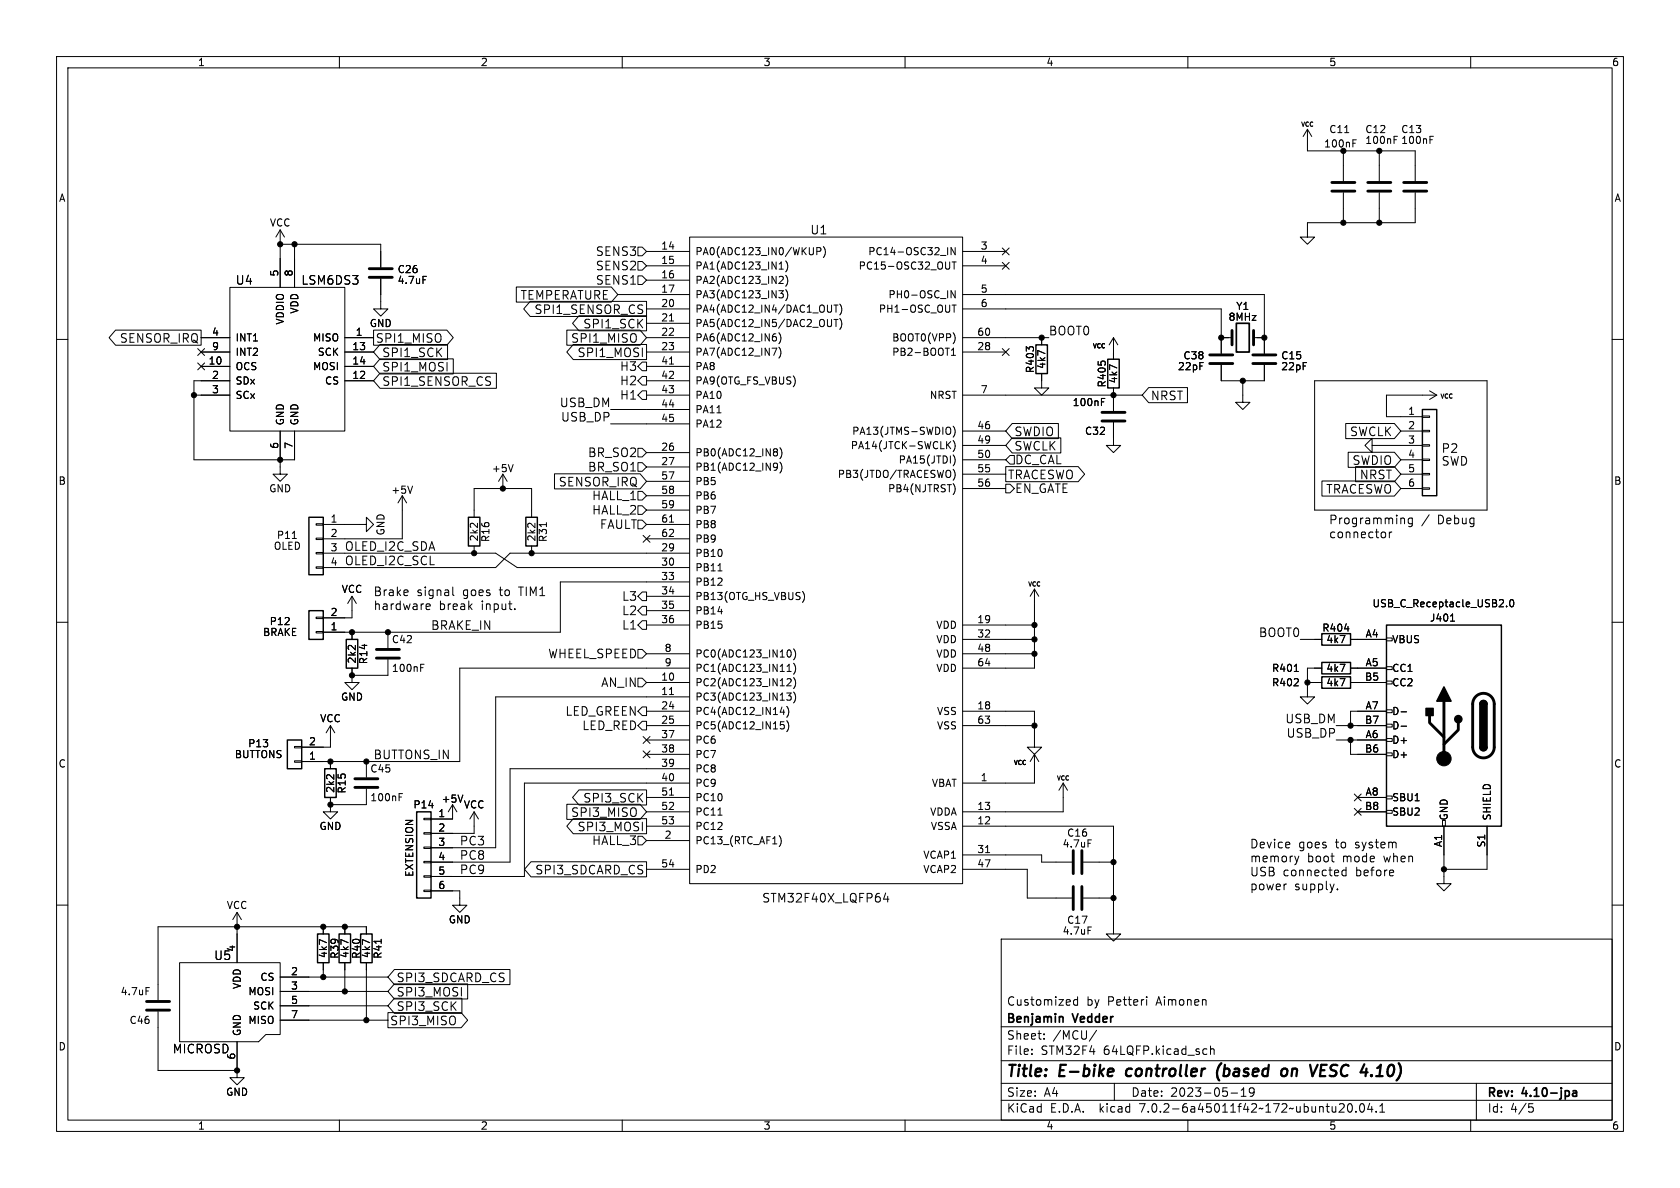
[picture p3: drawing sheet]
<svg xmlns="http://www.w3.org/2000/svg" width="297mm" height="210mm" viewBox="0 0 297 210" stroke-linecap="round" stroke-linejoin="round" font-family="sans-serif">
<defs><g id="words">
<g font-size="2.8">
<text x="178" y="190.8">Title:</text>
<text x="187.4" y="190.8">E-bike</text>
<text x="199.8" y="190.8">controller</text>
<text x="216.4" y="190.8">(based</text>
<text x="228.5" y="190.8">on</text>
<text x="234.2" y="190.8">VESC 4.10)</text>
</g>
<g font-size="2.1">
<text x="143.2" y="41.6">U1</text>
<text x="105.2" y="47.9">SENS2</text>
<text x="105.2" y="45.4">SENS3</text>
<text x="41.6" y="50.5">U4</text>
<text x="53.2" y="50.5">LSM6DS3</text>
<text x="91.9" y="53.1">TEMPERATURE</text>
<text x="105.2" y="50.5">SENS1</text>
<text x="94.4" y="55.7">SPI1_SENSOR_CS</text>
<text x="103" y="58.2">SPI1_SCK</text>
<text x="185.4" y="59.4">BOOT0</text>
<text x="21.1" y="60.8">SENSOR_IRQ</text>
<text x="66.4" y="60.8">SPI1_MISO</text>
<text x="67.6" y="63.3">SPI1_SCK</text>
<text x="67.6" y="65.8">SPI1_MOSI</text>
<text x="100.9" y="60.8">SPI1_MISO</text>
<text x="102" y="63.3">SPI1_MOSI</text>
<text x="109.5" y="65.7">H3</text>
<text x="67.6" y="68.4">SPI1_SENSOR_CS</text>
<text x="109.5" y="70.8">H1</text>
<text x="109.5" y="68.3">H2</text>
<text x="203.5" y="70.9">NRST</text>
<text x="98.9" y="72.1">USB_DM</text>
<text x="99.1" y="74.6">USB_DP</text>
<text x="179.3" y="77.3">SWDIO</text>
<text x="238.6" y="77.3">SWCLK</text>
<text x="103.9" y="83.5">BR_SO1</text>
<text x="103.9" y="81">BR_SO2</text>
<text x="179.3" y="79.8">SWCLK</text>
<text x="179.4" y="82.2">DC_CAL</text>
<text x="239" y="82.3">SWDIO</text>
<text x="254.8" y="80.2">P2</text>
<text x="254.8" y="82.5">SWD</text>
<text x="98.7" y="86.2">SENSOR_IRQ</text>
<text x="104.6" y="88.6">HALL_1</text>
<text x="178.2" y="84.9">TRACESWO</text>
<text x="179.4" y="87.3">EN_GATE</text>
<text x="234.4" y="87.4">TRACESWO</text>
<text x="240.3" y="84.9">NRST</text>
<text x="104.6" y="91.1">HALL_2</text>
<text x="106" y="93.7">FAULT</text>
<text x="234.9" y="92.8">Programming</text>
<text x="234.9" y="95.3">connector</text>
<text x="254.1" y="92.8">Debug</text>
<text x="61" y="100">OLED_I2C_SCL</text>
<text x="61" y="97.5">OLED_I2C_SDA</text>
<text x="66" y="105.5">Brake</text>
<text x="66" y="108">hardware</text>
<text x="73.7" y="105.5">signal</text>
<text x="77.6" y="108">break</text>
<text x="81.8" y="105.5">goes</text>
<text x="85.1" y="108">input.</text>
<text x="88.3" y="105.5">to</text>
<text x="91.8" y="105.5">TIM1</text>
<text x="109.9" y="106.4">L3</text>
<text x="76.2" y="111.4">BRAKE_IN</text>
<text x="109.9" y="108.9">L2</text>
<text x="109.9" y="111.4">L1</text>
<text x="222.5" y="112.7">BOOT0</text>
<text x="96.8" y="116.5">WHEEL_SPEED</text>
<text x="106.2" y="121.6">AN_IN</text>
<text x="99.9" y="126.7">LED_GREEN</text>
<text x="102.9" y="129.2">LED_RED</text>
<text x="227.1" y="128">USB_DM</text>
<text x="227.4" y="130.5">USB_DP</text>
<text x="66" y="134.3">BUTTONS_IN</text>
<text x="103" y="142">SPI3_SCK</text>
<text x="81.3" y="149.5">PC3</text>
<text x="100.9" y="144.6">SPI3_MISO</text>
<text x="102" y="147.1">SPI3_MOSI</text>
<text x="104.6" y="149.5">HALL_3</text>
<text x="81.3" y="152.1">PC8</text>
<text x="81.3" y="154.6">PC9</text>
<text x="94.5" y="154.7">SPI3_SDCARD_CS</text>
<text x="221" y="150.1">Device</text>
<text x="221" y="152.5">memory</text>
<text x="221" y="155">USB connected</text>
<text x="229.5" y="150.1">goes</text>
<text x="231.1" y="152.5">boot</text>
<text x="236.1" y="150.1">to</text>
<text x="237.3" y="152.5">mode</text>
<text x="239.6" y="150.1">system</text>
<text x="239.6" y="155">before</text>
<text x="244.6" y="152.5">when</text>
<text x="134.7" y="159.7">STM32F40X_LQFP64</text>
<text x="221" y="157.5">power</text>
<text x="228.8" y="157.5">supply.</text>
<text x="37.8" y="169.9">U5</text>
<text x="70.1" y="173.8">SPI3_SDCARD_CS</text>
<text x="70.1" y="176.3">SPI3_MOSI</text>
<text x="70.1" y="178.9">SPI3_SCK</text>
<text x="178" y="177.9">Customized</text>
<text x="192.1" y="177.9">by</text>
<text x="195.8" y="177.9">Petteri</text>
<text x="204.5" y="177.9">Aimonen</text>
<text x="69" y="181.4">SPI3_MISO</text>
<text x="178" y="183.9">Sheet:</text>
<text x="178" y="181.1">Benjamin</text>
<text x="186.2" y="183.9">/MCU/</text>
<text x="189.9" y="181.1">Vedder</text>
<text x="30.5" y="186.4">MICROSD</text>
<text x="178" y="186.6">File:</text>
<text x="184" y="186.6">STM32F4</text>
<text x="195.1" y="186.6">64LQFP.kicad_sch</text>
<text x="178" y="196.8">KiCad</text>
<text x="178" y="194">Size:</text>
<text x="184.6" y="194">A4</text>
<text x="185.7" y="196.8">E.D.A.</text>
<text x="194.4" y="196.8">kicad</text>
<text x="200" y="194">Date:</text>
<text x="201.5" y="196.8">7.0.2-6a45011f42~172~ubuntu20.04.1</text>
<text x="206.9" y="194">2023-05-19</text>
<text x="263" y="194.2">Rev:</text>
<text x="263" y="196.8">Id:</text>
<text x="267" y="196.8">4/5</text>
<text x="269.2" y="194.2">4.10-jpa</text>
</g>
<g font-size="1.8">
<text x="35" y="11.8">1</text>
<text x="85" y="11.8">2</text>
<text x="135" y="11.8">3</text>
<text x="185" y="11.8">4</text>
<text x="235" y="11.8">5</text>
<text x="285" y="11.8">6</text>
<text x="234.9" y="23.7">C11</text>
<text x="241.3" y="23.7">C12</text>
<text x="247.7" y="23.7">C13</text>
<text x="234" y="26.2">100nF</text>
<text x="241.3" y="25.6">100nF</text>
<text x="247.7" y="25.6">100nF</text>
<text x="10.4" y="35.8">A</text>
<text x="285.4" y="35.8">A</text>
<text x="47.7" y="40.2">VCC</text>
<text x="116.8" y="44.2">14</text>
<text x="116.8" y="46.7">15</text>
<text x="122.9" y="45.3">PA0(ADC123_IN0/WKUP)</text>
<text x="122.9" y="47.8">PA1(ADC123_IN1)</text>
<text x="151.7" y="47.8">PC15-OSC32_OUT</text>
<text x="153.4" y="45.3">PC14-OSC32_IN</text>
<text x="173.3" y="44.2">3</text>
<text x="173.3" y="46.7">4</text>
<text x="49.3" y="48.9" transform="rotate(-90 49.3 48.9)">5</text>
<text x="51.8" y="48.9" transform="rotate(-90 51.8 48.9)">8</text>
<text x="70.2" y="48.4">C26</text>
<text x="70.2" y="50.4">4.7uF</text>
<text x="116.8" y="49.3">16</text>
<text x="116.8" y="51.8">17</text>
<text x="122.9" y="50.4">PA2(ADC123_IN2)</text>
<text x="122.9" y="52.9">PA3(ADC123_IN3)</text>
<text x="156.9" y="52.9">PH0-OSC_IN</text>
<text x="173.3" y="51.8">5</text>
<text x="37.4" y="59.4">4</text>
<text x="50.4" y="57.5" transform="rotate(-90 50.4 57.5)">VDDIO</text>
<text x="52.9" y="55.6" transform="rotate(-90 52.9 55.6)">VDD</text>
<text x="62.8" y="59.4">1</text>
<text x="65.3" y="58">GND</text>
<text x="116.8" y="54.4">20</text>
<text x="116.8" y="56.9">21</text>
<text x="116.8" y="59.4">22</text>
<text x="122.9" y="55.4">PA4(ADC12_IN4/DAC1_OUT)</text>
<text x="122.9" y="58">PA5(ADC12_IN5/DAC2_OUT)</text>
<text x="155.2" y="55.4">PH1-OSC_OUT</text>
<text x="172.7" y="59.4">60</text>
<text x="173.3" y="54.4">6</text>
<text x="217.1" y="56.9">8MHz</text>
<text x="218.5" y="54.9">Y1</text>
<text x="36.8" y="64.5">10</text>
<text x="37.4" y="62">9</text>
<text x="41.7" y="65.6">OCS</text>
<text x="41.7" y="60.5">INT1</text>
<text x="41.7" y="63.1">INT2</text>
<text x="55.2" y="60.5">MISO</text>
<text x="55.2" y="65.6">MOSI</text>
<text x="56.1" y="63.1">SCK</text>
<text x="62.2" y="62">13</text>
<text x="62.2" y="64.5">14</text>
<text x="116.8" y="62">23</text>
<text x="116.8" y="64.5">41</text>
<text x="122.9" y="60.5">PA6(ADC12_IN6)</text>
<text x="122.9" y="63.1">PA7(ADC12_IN7)</text>
<text x="122.9" y="65.6">PA8</text>
<text x="157.6" y="63.1">PB2-BOOT1</text>
<text x="157.6" y="60.5">BOOT0(VPP)</text>
<text x="172.7" y="62">28</text>
<text x="185" y="65.3" transform="rotate(-90 185 65.3)">4k7</text>
<text x="208.2" y="65.6">22pF</text>
<text x="209.2" y="63.7">C38</text>
<text x="226.4" y="63.7">C15</text>
<text x="226.4" y="65.6">22pF</text>
<text x="37.4" y="67.1">2</text>
<text x="37.4" y="69.6">3</text>
<text x="41.7" y="68.1">SDx</text>
<text x="41.7" y="70.7">SCx</text>
<text x="57.3" y="68.1">CS</text>
<text x="62.2" y="67.1">12</text>
<text x="116.8" y="67.1">42</text>
<text x="116.8" y="69.6">43</text>
<text x="122.9" y="68.1">PA9(OTG_FS_VBUS)</text>
<text x="122.9" y="70.7">PA10</text>
<text x="164.3" y="70.7">NRST</text>
<text x="173.3" y="69.6">7</text>
<text x="182.9" y="66" transform="rotate(-90 182.9 66)">R403</text>
<text x="189.6" y="71.9">100nF</text>
<text x="195.6" y="68.6" transform="rotate(-90 195.6 68.6)">R405</text>
<text x="197.7" y="67.8" transform="rotate(-90 197.7 67.8)">4k7</text>
<text x="50.4" y="75.2" transform="rotate(-90 50.4 75.2)">GND</text>
<text x="52.9" y="75.2" transform="rotate(-90 52.9 75.2)">GND</text>
<text x="116.8" y="72.1">44</text>
<text x="116.8" y="74.7">45</text>
<text x="122.9" y="73.2">PA11</text>
<text x="122.9" y="75.8">PA12</text>
<text x="150.5" y="77">PA13(JTMS-SWDIO)</text>
<text x="172.7" y="75.9">46</text>
<text x="191.8" y="77">C32</text>
<text x="248.9" y="73.4">1</text>
<text x="248.9" y="75.9">2</text>
<text x="49.3" y="79.4" transform="rotate(-90 49.3 79.4)">6</text>
<text x="51.8" y="79.4" transform="rotate(-90 51.8 79.4)">7</text>
<text x="86.9" y="83.6">+5V</text>
<text x="116.8" y="79.8">26</text>
<text x="116.8" y="82.3">27</text>
<text x="122.9" y="80.8">PB0(ADC12_IN8)</text>
<text x="122.9" y="83.4">PB1(ADC12_IN9)</text>
<text x="150.3" y="79.6">PA14(JTCK-SWCLK)</text>
<text x="158.8" y="82.1">PA15(JTDI)</text>
<text x="172.7" y="78.5">49</text>
<text x="172.7" y="81">50</text>
<text x="172.7" y="83.6">55</text>
<text x="248.9" y="78.5">3</text>
<text x="248.9" y="81">4</text>
<text x="248.9" y="83.6">5</text>
<text x="10.3" y="85.8">B</text>
<text x="47.5" y="87.2">GND</text>
<text x="69.1" y="87.4">+5V</text>
<text x="116.8" y="84.8">57</text>
<text x="116.8" y="87.4">58</text>
<text x="116.8" y="89.9">59</text>
<text x="122.9" y="85.9">PB5</text>
<text x="122.9" y="88.5">PB6</text>
<text x="148" y="84.6">PB3(JTDO/TRACESWO)</text>
<text x="156.9" y="87.2">PB4(NJTRST)</text>
<text x="172.7" y="86.1">56</text>
<text x="248.9" y="86.1">6</text>
<text x="285.3" y="85.8">B</text>
<text x="48.9" y="95.4">P11</text>
<text x="58.4" y="92.5">1</text>
<text x="58.4" y="95">2</text>
<text x="68.1" y="94.7" transform="rotate(-90 68.1 94.7)">GND</text>
<text x="84.6" y="95.8" transform="rotate(-90 84.6 95.8)">2k2</text>
<text x="86.7" y="95.9" transform="rotate(-90 86.7 95.9)">R16</text>
<text x="94.8" y="95.8" transform="rotate(-90 94.8 95.8)">2k2</text>
<text x="96.8" y="95.9" transform="rotate(-90 96.8 95.9)">R31</text>
<text x="116.8" y="92.5">61</text>
<text x="116.8" y="95">62</text>
<text x="122.9" y="91">PB7</text>
<text x="122.9" y="93.5">PB8</text>
<text x="48.3" y="97.3">OLED</text>
<text x="58.4" y="97.5">3</text>
<text x="58.4" y="100.1">4</text>
<text x="116.8" y="97.5">29</text>
<text x="116.8" y="100.1">30</text>
<text x="122.9" y="98.6">PB10</text>
<text x="122.9" y="101.2">PB11</text>
<text x="122.9" y="96.1">PB9</text>
<text x="60.4" y="105">VCC</text>
<text x="116.8" y="102.6">33</text>
<text x="116.8" y="105.2">34</text>
<text x="116.8" y="107.7">35</text>
<text x="122.9" y="103.7">PB12</text>
<text x="122.9" y="106.2">PB13(OTG_HS_VBUS)</text>
<text x="242.6" y="107.5">USB_C_Receptacle_USB2.0</text>
<text x="46.4" y="112.6">BRAKE</text>
<text x="47.6" y="110.7">P12</text>
<text x="58.4" y="111.5">1</text>
<text x="58.4" y="109">2</text>
<text x="69.2" y="113.9">C42</text>
<text x="116.8" y="110.2">36</text>
<text x="122.9" y="108.8">PB14</text>
<text x="122.9" y="111.3">PB15</text>
<text x="165.4" y="111.3">VDD</text>
<text x="165.4" y="113.9">VDD</text>
<text x="172.7" y="110.2">19</text>
<text x="172.7" y="112.8">32</text>
<text x="233.7" y="111.8">R404</text>
<text x="234.4" y="113.9">4k7</text>
<text x="241.4" y="112.8">A4</text>
<text x="246.1" y="113.9">VBUS</text>
<text x="252.7" y="110">J401</text>
<text x="63.1" y="117.4" transform="rotate(-90 63.1 117.4)">2k2</text>
<text x="65.1" y="117.5" transform="rotate(-90 65.1 117.5)">R14</text>
<text x="69.2" y="118.9">100nF</text>
<text x="117.4" y="115.3">8</text>
<text x="117.4" y="117.9">9</text>
<text x="122.9" y="116.4">PC0(ADC123_IN10)</text>
<text x="122.9" y="118.9">PC1(ADC123_IN11)</text>
<text x="165.4" y="116.4">VDD</text>
<text x="165.4" y="118.9">VDD</text>
<text x="172.7" y="115.3">48</text>
<text x="172.7" y="117.9">64</text>
<text x="224.8" y="118.9">R401</text>
<text x="234.4" y="118.9">4k7</text>
<text x="241.4" y="117.9">A5</text>
<text x="246.1" y="118.9">CC1</text>
<text x="60.2" y="124">GND</text>
<text x="116.8" y="120.4">10</text>
<text x="116.8" y="122.9">11</text>
<text x="116.8" y="125.5">24</text>
<text x="122.9" y="121.5">PC2(ADC123_IN12)</text>
<text x="122.9" y="124">PC3(ADC123_IN13)</text>
<text x="172.7" y="125.5">18</text>
<text x="224.8" y="121.5">R402</text>
<text x="234.4" y="121.5">4k7</text>
<text x="241.3" y="120.4">B5</text>
<text x="241.4" y="125.5">A7</text>
<text x="246.1" y="121.5">CC2</text>
<text x="54.6" y="131.8">2</text>
<text x="56.5" y="127.8">VCC</text>
<text x="116.8" y="128">25</text>
<text x="116.8" y="130.6">37</text>
<text x="122.9" y="126.6">PC4(ADC12_IN14)</text>
<text x="122.9" y="129.1">PC5(ADC12_IN15)</text>
<text x="122.9" y="131.6">PC6</text>
<text x="165.5" y="126.6">VSS</text>
<text x="165.5" y="129.1">VSS</text>
<text x="172.7" y="128">63</text>
<text x="241.3" y="128">B7</text>
<text x="241.4" y="130.6">A6</text>
<text x="246.1" y="131.6">D+</text>
<text x="246.1" y="126.6">D-</text>
<text x="246.1" y="129.1">D-</text>
<text x="10.3" y="135.8">C</text>
<text x="41.5" y="134.2">BUTTONS</text>
<text x="43.8" y="132.3">P13</text>
<text x="54.6" y="134.4">1</text>
<text x="65.4" y="136.7">C45</text>
<text x="116.8" y="133.1">38</text>
<text x="116.8" y="135.6">39</text>
<text x="122.9" y="134.2">PC7</text>
<text x="122.9" y="136.7">PC8</text>
<text x="241.3" y="133.1">B6</text>
<text x="246.1" y="134.2">D+</text>
<text x="285.3" y="135.8">C</text>
<text x="59.2" y="140.2" transform="rotate(-90 59.2 140.2)">2k2</text>
<text x="61.3" y="140.3" transform="rotate(-90 61.3 140.3)">R15</text>
<text x="65.4" y="141.8">100nF</text>
<text x="73" y="143.1">P14</text>
<text x="78" y="142">+5V</text>
<text x="81.9" y="143.1">VCC</text>
<text x="116.8" y="138.2">40</text>
<text x="116.8" y="140.7">51</text>
<text x="116.8" y="143.3">52</text>
<text x="122.9" y="139.3">PC9</text>
<text x="122.9" y="141.8">PC10</text>
<text x="164.6" y="139.3">VBAT</text>
<text x="172.7" y="143.3">13</text>
<text x="173.3" y="138.2">1</text>
<text x="241.3" y="143.3">B8</text>
<text x="241.4" y="140.7">A8</text>
<text x="246.1" y="141.8">SBU1</text>
<text x="56.4" y="146.9">GND</text>
<text x="77.4" y="144.5">1</text>
<text x="77.4" y="147.1">2</text>
<text x="77.4" y="149.6">3</text>
<text x="116.8" y="145.8">53</text>
<text x="117.4" y="148.3">2</text>
<text x="122.9" y="149.4">PC13_(RTC_AF1)</text>
<text x="122.9" y="144.3">PC11</text>
<text x="122.9" y="146.9">PC12</text>
<text x="164.3" y="144.3">VDDA</text>
<text x="164.4" y="146.9">VSSA</text>
<text x="172.7" y="145.8">12</text>
<text x="187.8" y="150">4.7uF</text>
<text x="188.6" y="148.1">C16</text>
<text x="246.1" y="144.3">SBU2</text>
<text x="255" y="149.8" transform="rotate(-90 255 149.8)">A1</text>
<text x="256.1" y="145" transform="rotate(-90 256.1 145)">GND</text>
<text x="262.6" y="149.9" transform="rotate(-90 262.6 149.9)">S1</text>
<text x="263.7" y="145" transform="rotate(-90 263.7 145)">SHIELD</text>
<text x="73.2" y="155.1" transform="rotate(-90 73.2 155.1)">EXTENSION</text>
<text x="77.4" y="152.1">4</text>
<text x="77.4" y="154.7">5</text>
<text x="116.8" y="153.4">54</text>
<text x="122.9" y="154.5">PD2</text>
<text x="163.1" y="152">VCAP1</text>
<text x="163.1" y="154.5">VCAP2</text>
<text x="172.7" y="150.9">31</text>
<text x="172.7" y="153.4">47</text>
<text x="40" y="160.8">VCC</text>
<text x="77.4" y="157.2">6</text>
<text x="79.3" y="163.4">GND</text>
<text x="187.8" y="165.4">4.7uF</text>
<text x="188.6" y="163.5">C17</text>
<text x="41.7" y="168.3" transform="rotate(-90 41.7 168.3)">4</text>
<text x="45.9" y="173.5">CS</text>
<text x="51.4" y="172.5">2</text>
<text x="58" y="169.4" transform="rotate(-90 58 169.4)">4k7</text>
<text x="60" y="169.5" transform="rotate(-90 60 169.5)">R39</text>
<text x="61.8" y="169.4" transform="rotate(-90 61.8 169.4)">4k7</text>
<text x="63.8" y="169.5" transform="rotate(-90 63.8 169.5)">R40</text>
<text x="65.6" y="169.4" transform="rotate(-90 65.6 169.4)">4k7</text>
<text x="67.6" y="169.5" transform="rotate(-90 67.6 169.5)">R41</text>
<text x="21.3" y="176.1">4.7uF</text>
<text x="42.7" y="175" transform="rotate(-90 42.7 175)">VDD</text>
<text x="43.8" y="176.1">MOSI</text>
<text x="44.6" y="178.6">SCK</text>
<text x="51.4" y="175">3</text>
<text x="51.4" y="177.5">5</text>
<text x="10.3" y="185.8">D</text>
<text x="22.8" y="181.2">C46</text>
<text x="42.7" y="183.1" transform="rotate(-90 42.7 183.1)">GND</text>
<text x="43.8" y="181.2">MISO</text>
<text x="51.4" y="180.1">7</text>
<text x="285.3" y="185.8">D</text>
<text x="41.7" y="187.4" transform="rotate(-90 41.7 187.4)">6</text>
<text x="39.9" y="193.9">GND</text>
<text x="35" y="199.8">1</text>
<text x="85" y="199.8">2</text>
<text x="135" y="199.8">3</text>
<text x="185" y="199.8">4</text>
<text x="235" y="199.8">5</text>
<text x="285" y="199.8">6</text>
</g>
<g font-size="1.1">
<text x="229.9" y="22.5">VCC</text>
<text x="193.1" y="61.7">VCC</text>
<text x="254.6" y="70.6">VCC</text>
<text x="181.7" y="103.8">VCC</text>
<text x="179.1" y="135.4">VCC</text>
<text x="186.8" y="138.1">VCC</text>
</g>
</g></defs>
<g fill="none" stroke="#000" stroke-width=".18">
<path d="M10 10h277v190h-277zM12 12h273v186h-273zM60 10v2M110 10v2M160 10v2M210 10v2M260 10v2M231.1 22.9v3.8h19.1v5.3M231.1 22.9l-.7 1.2M231.1 22.9l.8 1.2M237.5 26.7v5.3M237.5 34v5.4"/>
<path d="M239.2 24.7h.6M243.8 26.7v5.3M243.8 34v5.4M246.5 24.1h.6M250.2 34v5.4h-19.1v2.5h1.3l-1.3 1.3-1.2-1.3h1.2M252.8 24.1h.6M10 60h2M20.4 58.4h15.2v2.6h-15.2l-1.1-1.3zM35.6 59.7h5M40.6 50.8h20.4v25.4h-20.4zM49.5 40.6v10.2M49.5 43.2h17.8v4"/>
<path d="M49.5 40.6l-.7 1.3M49.5 40.6l.8 1.3M52.1 43.2v7.6M61 59.7h5M66 58.4h13l1.1 1.3-1.1 1.3h-13zM67.3 49.3v5.3h1.3l-1.3 1.3-1.3-1.3h1.3M74.8 48.9h.6M91.3 50.7h16.8l1.1 1.4-1.1 1.3h-16.8zM93.7 53.3h20.6v2.6h-20.6l-1.1-1.3zM100.2 58.4h13l1.1 1.3-1.1 1.3h-13zM102.4 55.8h11.9v2.7h-11.9l-1.2-1.3zM109.2 52.1h12.7"/>
<path d="M112.8 48.8h.7l.8 .7-.8 .8h-.7zM112.8 46.2h.7l.8 .8-.8 .8h-.7zM112.8 43.7h.7l.8 .8-.8 .7h-.7zM114.3 59.7h7.6M114.3 44.5h7.6M114.3 47h7.6M114.3 49.5h7.6M114.3 54.6h7.6M114.3 57.2h7.6M118.4 56.7h.7M121.9 41.9h48.3v114.3h-48.3zM137.7 51.4h.8l-.4 .5"/>
<path d="M137.8 47.6h.7M137.8 58.9a1.47 1.47 0 0 1-.1 1.9M138.4 48.9l.1 .2-.1 .3-.7 .7h.8M138.4 51.9l.1 .2-.1 .5M138.9 48.7a1.46 1.46 0 0 1 0 1.9M138.9 51.2a1.46 1.46 0 0 1 0 1.9M139 46.2a1.47 1.47 0 0 1-.1 1.9M144.4 44.4h.6l.1-.2v-.3l-.7-.1v1.2M145.6 43.6a1.46 1.46 0 0 1 0 1.9M147.4 53.9h.8M147.4 56.5h.8M147.8 53.9v1.3"/>
<path d="M147.8 56.5v1.2M148.5 53.7a1.46 1.46 0 0 1 0 2M148.5 56.3a1.46 1.46 0 0 1 0 1.9M167.5 43.8v1.2M167.9 46.3v1l-.1 .2M168.3 53.9h.7M168.3 46.3h.7M168.7 46.3v1.3M168.7 53.9v1.3M168.8 59.4v.8M168.9 43.8v1.2l-.8-1.2v1.2M168.9 51.4v1.3l-.8-1.3v1.3"/>
<path d="M170.2 59.7h15.2M170.2 52.1h53.3v10.4M170.2 44.5h7.6M170.2 47h7.6M170.2 54.6h45.7v7.9M177.2 43.8l1.2 1.3M177.2 46.4l1.2 1.2M178.4 43.8l-1.2 1.3M178.4 46.4l-1.2 1.2M184.1 59.7v1.3M196.8 59.7l-.7 1.3M196.8 59.7v3.8"/>
<path d="M196.8 59.7l.8 1.3M215.9 59.7h1.9M221.6 59.7h1.9M285 60h2M34.3 69.9h6.3M35 61.6l1.2 1.2M35 64.2l1.2 1.2M35.6 64.8h5M35.6 62.2h5M36.2 61.6l-1.2 1.2M36.2 64.2l-1.2 1.2M40.6 67.3h-6.3v14h17.8v-5.1"/>
<path d="M49.5 76.2v7.6h1.3l-1.3 1.3-1.2-1.3h1.2M61 64.8h5M61 67.3h5M61 62.2h5M67.2 66h20.6v2.6h-20.6l-1.2-1.3zM67.2 60.9h11.9v2.7h-11.9l-1.2-1.4zM67.2 63.4h12.9v2.7h-12.9l-1.2-1.3zM101.3 60.9h13v2.7h-13l-1.1-1.4zM107.9 72.4h14M107.9 74.9h14M112.8 79.2h.7l.8 .8-.8 .8h-.7zM113.5 69.1h.8v1.5h-.8l-.7-.7z"/>
<path d="M113.5 66.5h.8v1.6h-.8l-.7-.8zM113.5 64h.8v1.5h-.8l-.7-.7zM114.3 64.8h7.6M114.3 67.3h7.6M114.3 62.2h7.6M114.3 69.9h7.6M118.4 64.4h.7M137.4 79.4v.4M137.4 80v.5M137.7 61.4a1.46 1.46 0 0 1 0 1.9M137.9 79.1a1.46 1.46 0 0 1 0 2M167.1 61.5h.7"/>
<path d="M167.5 75.5a.43 .43 0 0 1 .6 .4v.5a.43 .43 0 0 1-.6 .4M167.5 78.6l.6 .7M168.1 78.1l-.8 .7M168.2 62.8h.7M168.2 61.9l.4-.4v1.3M168.5 75.3a1.46 1.46 0 0 1 0 2M168.5 77.9a1.46 1.46 0 0 1 0 1.9M170.2 62.2h7.6M170.2 69.9h31.7M170.2 76.2h7.6M170.2 78.7h7.6M177.2 61.6l1.2 1.2"/>
<path d="M178.4 61.6l-1.2 1.2M178.9 77.4h8.6v2.7h-8.6l-1.1-1.4zM178.9 74.9h8.2v2.6h-8.2l-1.1-1.3zM184.1 66v2.6h1.3l-1.3 1.3-1.2-1.3h1.2M194.7 70.4h.6M196.8 74.7v4h1.3l-1.3 1.3-1.2-1.3h1.2M196.8 68.6v4M203.1 68.5h6.8v2.7h-6.8l-1.2-1.3zM215.9 64.5v2.8h7.6v-2.8M219.7 67.3v3.8h1.3l-1.3 1.3-1.3-1.3h1.3M232.4 67.3h30.5v22.9h-30.5zM237.9 74.9h8.6l1.1 1.3-1.1 1.3h-8.6z"/>
<path d="M238.3 79.9h8.2l1.1 1.4-1.1 1.3h-8.2zM242.6 78.7v-1.2l-1.3 1.2 1.3 1.3v-1.3h8.9M247.6 76.2h3.9M251.5 78.6h1.2v.3h-1.2zM251.5 76.1h1.2v.2h-1.2zM251.5 73.5h1.2v.3h-1.2zM252.7 69.1l1.3 .8M254 69.9h-8.9v3.8h6.4M254 69.9l-1.3 .7M51.7 95.2h.7M55.9 97.7h1.2v.2h-1.2zM55.9 95.1h1.2v.3h-1.2z"/>
<path d="M55.9 92.6h1.2v.2h-1.2zM57.1 92.7h7.7v-1.3l1.2 1.3-1.2 1.3v-1.3M57.1 97.8h30.5l3.8 2.5h30.5M71.1 87.6v7.7h-14M71.1 87.6l-.7 1.3M71.1 87.6l.8 1.3M72.9 85.9l-.4 1.3M83.8 91.4v-5h10.2v5M83.8 96.5v1.3M88.9 83.8l-.8 1.3M88.9 83.8v2.6M88.9 83.8l.8 1.3"/>
<path d="M90.7 82.1l-.4 1.3M94 96.5v1.3M98 83.8h15.2l1.1 1.3-1.1 1.3h-15.2zM112.8 81.8h.7l.8 .8-.8 .7h-.7zM112.8 91.9h.7l.8 .8-.8 .8h-.7zM112.8 89.4h.7l.8 .8-.8 .7h-.7zM112.8 86.9h.7l.8 .7-.8 .8h-.7zM113.7 94.6l1.2 1.3M114.3 92.7h7.6M114.3 95.3h7.6M114.3 80h7.6M114.3 82.6h7.6"/>
<path d="M114.3 85.1h7.6M114.3 87.6h7.6M114.3 90.2h7.6M114.9 94.6l-1.2 1.3M118.4 92.3h.7M121.9 97.8h-31.7l-2.6 2.5h-30.5M137.4 82v.8M137.5 82.4l-.1 .1M137.9 81.7a1.46 1.46 0 0 1 0 1.9M168.5 80.4a1.46 1.46 0 0 1 0 2M168.5 83a1.46 1.46 0 0 1 0 1.9M168.7 85.7l.2 .6-.2 .9"/>
<path d="M170.2 81.3h7.6M170.2 83.8h7.6M170.2 86.4h7.6M177.8 85.6h.8l.7 .8-.7 .7h-.8zM177.8 82.5h12.8l1.2 1.3-1.2 1.4h-12.8zM178.6 80.5h.7v1.5h-.7l-.8-.7zM233.7 85h12.8l1.1 1.4-1.1 1.3h-12.8zM239.6 82.5h6.9l1.1 1.3-1.1 1.4h-6.9zM245.6 94v1.1M246.1 94l-.3 .1-.2 .2M247.6 81.3h3.9M247.6 83.8h3.9"/>
<path d="M247.6 86.4h3.9M249.7 91.6v1.2l-.3 .3-.4-.1M249.7 91.7l-.5-.1-.2 .3v.4l.1 .2h.6M251.5 86.2h1.2v.3h-1.2zM251.5 83.7h1.2v.2h-1.2zM251.5 81.2h1.2v.2h-1.2zM252.7 91l-1.3 2M10 110h2M55.9 109.1h1.2v.2h-1.2zM55.9 111.6h1.2v.3h-1.2zM55.9 100.2h1.2v.3h-1.2zM62.2 119.4v1.3h1.3l-1.3 1.2-1.2-1.2h1.2"/>
<path d="M62.2 105.4v3.8h-5.1M62.2 105.4l-.7 1.3M62.2 111.8v1.2M62.2 118.1v1.3M62.2 105.4l.8 1.3M68.6 111.8v2.8M68.6 116.6v2.8h-6.4M74.4 117.4h.6M75.4 107.7h.6M75.4 106.8l.4-.1 .3 .4-.8 .2M80 103.8v1.3l.3 .2M91 107.6v.2"/>
<path d="M112.8 114.8h.7l.8 .8-.8 .7h-.7zM112.8 119.9h.7l.8 .8-.8 .7h-.7zM112.8 108l.7-.8h.8v1.5h-.8zM113.5 104.6h.8v1.6h-.8l-.7-.8zM113.5 109.7h.8v1.6h-.8l-.7-.8zM114.3 110.5h7.6M114.3 105.4h7.6M114.3 108h7.6M114.3 115.6h7.6M121.9 118.1h-40.6v16.5h-28M121.9 102.9h-22.8v8.9h-42M126.9 100.9h.8"/>
<path d="M139.1 118.7h.8M139.3 120h.4l.2 .3-.8 .9h.8M139.4 117.6l.1-.2v1.3M139.4 114.9a.68 .68 0 0 1 .5 .6 .68 .68 0 0 1-.5 .7M140.3 119.8a1.46 1.46 0 0 1 0 1.9M140.3 114.7a1.46 1.46 0 0 1 0 1.9M140.3 117.2a1.46 1.46 0 0 1 0 2M141.9 104.6a1.49 1.49 0 0 1 0 1.8M170.2 113h12.7M170.2 110.5h12.7M170.2 115.6h12.7M182.9 104.1v14h-12.7"/>
<path d="M182.9 104.1l-.8 1.3M182.9 104.1l.7 1.3M228.8 118.7h.7M229.9 113h3.8M233.7 118.1h-2.6v5.1h1.3l-1.3 1.3-1.2-1.3h1.2M238.8 113h6.3M238.8 118.1h6.3M245.1 117.9h1v.5h-1zM245.1 112.8h1v.5h-1zM256.4 109.8h.8M266.3 107.1v.2M267 106.1l.2-.1a.68 .68 0 0 1 .4 .6 .68 .68 0 0 1-.4 .7l-.2-.2-.1-.3z"/>
<path d="M285 110h2M52.1 132h1.2v.2h-1.2zM52.1 134.5h1.2v.2h-1.2zM58.4 128.3v3.8h-5.1M58.4 134.6v1.3M58.4 128.3l-.7 1.2M58.4 128.3l.8 1.2M64.8 134.6v2.8M64.8 139.4v2.8h-6.4M102.4 139.6h11.9v2.7h-11.9l-1.2-1.3zM112.8 125.7l.7-.7h.8v1.5h-.8zM113.5 127.5h.8v1.5h-.8l-.7-.7z"/>
<path d="M113.7 130.2l1.2 1.2M113.7 132.7l1.2 1.3M114.3 120.7h7.6M114.3 130.8h7.6M114.3 125.7h7.6M114.3 133.4h7.6M114.3 128.3h7.6M114.9 130.2l-1.2 1.2M114.9 132.7l-1.2 1.3M118.4 122.8h.7M121.9 138.4h-29.2v16.5h-16.5M121.9 123.2h-34.3v26.7h-11.4"/>
<path d="M121.9 135.9h-31.7v16.5h-14M137.9 125.9h.8M138 127.6h.6M138.4 128.1l.3 .2v.3l-.3 .3M138.5 125.5v.8M139.1 122.5h.8l-.5 .5 .4 .1 .1 .4-.3 .3h-.3M139.1 127.4a1.46 1.46 0 0 1 0 1.9M139.1 124.9a1.47 1.47 0 0 1 0 1.9M140.3 122.3a1.46 1.46 0 0 1 0 2M170.2 125.7h12.7v6.4h1.2l-1.2 1.3-1.3-1.3h1.3M170.2 128.3h12.7M182.9 133.4l-.8 1.2"/>
<path d="M182.9 133.4v5h-12.7M182.9 133.4l.7 1.2M188 138.4v5.1h-17.8M188 138.4l-.8 1.3M188 138.4l.7 1.3M231.1 120.7h2.6M236.2 130.8h8.9M236.2 128.3h8.9M238.8 120.7h6.3M238.8 130.8v2.6h6.3M245.1 133.1h1v.5h-1zM245.1 130.6h1v.5h-1z"/>
<path d="M245.1 128h1v.5h-1zM245.1 125.5h1v.5h-1zM245.1 120.4h1v.5h-1zM245.1 125.7h-6.3v2.6M247.7 125.8h1M247.7 128.4h1M10 160h2M58.4 142.2v1.3h1.3l-1.3 1.3-1.3-1.3h1.3M58.4 141v1.2M70.6 140.3h.6M74.9 157.4h1.3v.2h-1.3zM74.9 154.8h1.3v.3h-1.3z"/>
<path d="M74.9 152.3h1.3v.2h-1.3zM74.9 149.7h1.3v.3h-1.3zM74.9 147.2h1.3v.2h-1.3zM74.9 144.7h1.3v.2h-1.3zM76.2 157.5h5.1v2.5h1.2l-1.2 1.3-1.3-1.3h1.3M80 142.2v2.6h-3.8M80 142.2l-.8 1.3M80 142.2l.8 1.3M81.8 140.5l-.4 1.3M83.8 143.5v3.8h-7.6M83.8 143.5l-.7 1.3M83.8 143.5l.8 1.3"/>
<path d="M93.9 152.3h20.4v2.7h-20.4l-1.2-1.3zM100.2 142.2h13l1.1 1.3-1.1 1.3h-13zM101.3 144.7h13v2.7h-13l-1.1-1.3zM112.8 147.8h.7l.8 .8-.8 .8h-.7zM114.3 141h7.6M114.3 143.5h7.6M114.3 146.1h7.6M114.3 148.6h7.6M114.3 153.7h7.6M118.4 140.6h.7M126.9 144.1h.8M137.8 147.8a1.49 1.49 0 0 1 0 1.8"/>
<path d="M156.6 157.9l-.4 1h1M156.9 158.4v1.1M170.2 146.1h26.6v19h1.3l-1.3 1.3-1.2-1.3h1.2M170.2 151.1h13.9v1.3h5.4M170.2 153.7h11.4v5.1h7.9M174.2 150.7h.8M191.5 152.4h5.3M191.5 158.8h5.3M192.3 148.5h.6M229.6 151.3l-.3 1.1M236.4 157.1v.2M238 153.3v1.5"/>
<path d="M238 153.9l-.5-.1-.3 .3v.4l.2 .3h.6M239.4 140.4l1.2 1.2M239.4 142.9l1.2 1.2M240 141h5.1M240 143.5h5.1M240.6 140.4l-1.2 1.2M240.6 142.9l-1.2 1.2M245.1 143.3h1v.5h-1zM245.1 140.7h1v.5h-1zM246.3 153.9l.1 .3-.7 .1M255 145h.5v1.1h-.5zM255.3 146.1v10.1h1.2l-1.2 1.3-1.3-1.3h1.3"/>
<path d="M262.9 146.1v7.6h-7.6M285 160h2M25.8 174.6h.6M27.9 178.8v10.4h14M31.7 170.2h17.8v12.7h-2.5l-1.3 1.3h-14zM41.9 161.3v8.9M41.9 161.3l-.8 1.3M41.9 161.3l.8 1.3M49.5 172.7h19.1M49.5 175.3h19.1M49.5 177.8h19.1M57.1 163.8v1.3"/>
<path d="M57.1 170.2v2.5M61 163.8v1.3M61 170.2v5.1M64.8 165.1v-1.3h-36.9v13M64.8 170.2v10.1M68.6 179h12.9l1.2 1.3-1.2 1.4h-12.9zM69.7 173.9h13v2.7h-13l-1.1-1.3zM69.7 176.5h12v2.6h-12l-1.1-1.3zM69.7 171.4h20.5v2.7h-20.5l-1.1-1.4zM177 166h108v32h-108zM190.5 176.8l-.4-.1-.3 .3v.4l.1 .2h.6M190.5 176.2v1.5"/>
<path d="M192.3 163.9h.6M202.7 176.2v.1M202.7 176.7v1M41.9 189.2v1.3h1.3l-1.3 1.3-1.3-1.3h1.3M41.9 184.2v5M49.5 180.3h19.1M60 198v2M110 198v2M160 198v2M177 194.5h108M177 191.5h108M177 187.5h108"/>
<path d="M177 181.5h108M182.4 186.3v.1M182.4 185.5v.1M184.6 183.6v.1M184.6 182.8v.1M193.9 182.1l-1.3 2M197 191.5v3M210 198v2M213.2 185.4l.2 .1M213.4 186.3l-.2 .1M214 184.9v1.5M214 185.5l.2-.1 .4 .1v.9"/>
<path d="M217.6 193.2h1.2M219.4 193.8h.9M219.4 192.7l.5-.4v1.5M221.1 192.3l-.2 .3v.5l.5 .1 .3-.3M221.4 192.3l.2 .1a.99 .99 0 0 1-.3 1.4h-.3M237.5 195.2l.1 .2v.3l-.9 .9h.9M238.4 195.2l.2-.1a.81 .81 0 0 1 .6 .6 .81 .81 0 0 1-.3 .8l-.2 .1a.81 .81 0 0 1-.3-1.4zM239.7 196.5v.1M240.5 195.2l.2-.1a.81 .81 0 0 1 .6 .6 .81 .81 0 0 1-.3 .8l-.1 .1a.81 .81 0 0 1-.4-1.4zM242.1 195l-.3 1.1h.9M242.5 195.6v1M243.3 196.5v.1"/>
<path d="M243.9 196.6h.9M243.9 195.5l.5-.4v1.5M260 198v2M261 191.5v6.5M270.4 195.7h.4l.3 .3-.2 .5-.5 .1"/>
</g>
<path d="M218.6 57.2h2.3v5h-2.3zM278.1 192.9h.5l.1 .9M278.7 193.2h-.5a.29 .29 0 0 0-.2 .3 .29 .29 0 0 0 .2 .3l.5-.1" fill="none" stroke="#000" stroke-width=".3"/>
<path d="M196.8 189v.4l-.9 .2M199.1 189.3v.7M215.8 188a2.33 2.33 0 0 0-.3 3M226.5 189.3a.55 .55 0 0 1 .6-.4 .55 .55 0 0 1 .5 .4l-.1 .6a.57 .57 0 0 1-1 .1M231.6 188.2l.4 2 .9-2M233.5 189.2h.6M234.5 188.2h-.9l-.3 2h1" fill="none" stroke="#000" stroke-width=".4"/>
<g fill="none" stroke="#000" stroke-width=".51">
<path d="M235.5 32.3h4M235.5 33.8h4M241.8 32.3h4.1M241.8 33.8h4.1M248.2 32.3h4M248.2 33.8h4M65.3 47.5h4M65.3 49h4M217.8 58.4v2.6M221.6 58.4v2.6M194.8 72.9h4.1M194.8 74.4h4.1"/>
<path d="M213.9 64.3h4M213.9 62.7h4M221.5 64.3h4.1M221.5 62.7h4.1M66.5 116.3h4.1M66.5 114.8h4.1M62.7 139.2h4.1M62.7 137.7h4.1M252.7 126.5v1.3l2.6 2.5M255.3 124v10.1M257.8 127.8v1.2l-2.5 2.6M260.9 123.1a1.9 1.9 0 0 1 2.1-.4 1.9 1.9 0 0 1 1.2 1.8v7.6a1.91 1.91 0 0 1-1.9 1.9 1.91 1.91 0 0 1-2-1.9l.1-7.8 .1-.6z"/>
<path d="M189.7 150.4v4M189.7 156.7v4.1M191.3 150.4v4M191.3 156.7v4.1M25.9 177h4.1M25.9 178.6h4.1"/>
</g>
<g fill="none" stroke="#000" stroke-width=".25">
<path d="M183.1 61h2.1v5h-2.1zM195.8 63.5h2.1v5.1h-2.1zM251.5 72.4h2.5v15.2h-2.5zM54.6 91.4h2.5v10.2h-2.5zM82.8 91.4h2v5.1h-2zM93 91.4h2v5.1h-2zM54.6 108h2.5v5h-2.5zM61.2 113h2v5.1h-2zM233.7 112h5.1v2h-5.1zM233.7 117.1h5.1v2h-5.1zM233.7 119.6h5.1v2.1h-5.1zM245.1 110.5h20.3v35.6h-20.3z"/>
<path d="M50.8 130.8h2.5v5.1h-2.5zM57.4 135.9h2v5.1h-2zM261.6 132.1a.64 .64 0 0 0 .7 .6 .64 .64 0 0 0 .6-.6M261.6 124.5a.64 .64 0 0 1 .7-.7 .64 .64 0 0 1 .6 .7M73.7 143.5h2.5v15.3h-2.5zM56.1 165.1h2.1v5.1h-2.1zM59.9 165.1h2.1v5.1h-2.1zM63.8 165.1h2v5.1h-2z"/>
</g>
<g fill="#000" stroke="#000" stroke-width=".25">
<path d="M252.1 125.2h1.3v1.3h-1.3zM255.3 121.4l1.2 2.6h-2.5zM261.8 124a.64 .64 0 0 1 .7-.1 .64 .64 0 0 1 .4 .6h-1.3zM261.6 132.1h1.3a.64 .64 0 0 1-.6 .6 .64 .64 0 0 1-.7-.6zM261.6 124.5h1.3v7.6h-1.3z"/>
<circle cx="257.8" cy="127.1" r=".63"/>
</g>
<g fill="#000" stroke="#000" stroke-width=".18">
<circle cx="237.5" cy="39.4" r=".46"/>
<circle cx="237.5" cy="26.7" r=".46"/>
<circle cx="243.8" cy="39.4" r=".46"/>
<circle cx="243.8" cy="26.7" r=".46"/>
<circle cx="49.5" cy="43.2" r=".46"/>
<circle cx="52.1" cy="43.2" r=".46"/>
<circle cx="184.1" cy="59.7" r=".46"/>
<circle cx="215.9" cy="59.7" r=".46"/>
<circle cx="223.5" cy="59.7" r=".46"/>
<circle cx="34.3" cy="69.9" r=".46"/>
<circle cx="196.8" cy="69.9" r=".46"/>
<circle cx="219.7" cy="67.3" r=".46"/>
<circle cx="49.5" cy="81.3" r=".46"/>
<circle cx="83.8" cy="97.8" r=".46"/>
<circle cx="88.9" cy="86.4" r=".46"/>
<circle cx="94" cy="97.8" r=".46"/>
<circle cx="62.2" cy="111.8" r=".46"/>
<circle cx="62.2" cy="119.4" r=".46"/>
<circle cx="68.6" cy="111.8" r=".46"/>
<circle cx="182.9" cy="115.6" r=".46"/>
<circle cx="182.9" cy="110.5" r=".46"/>
<circle cx="182.9" cy="113" r=".46"/>
<circle cx="58.4" cy="134.6" r=".46"/>
<circle cx="64.8" cy="134.6" r=".46"/>
<circle cx="182.9" cy="128.3" r=".46"/>
<circle cx="231.1" cy="120.7" r=".46"/>
<circle cx="238.8" cy="130.8" r=".46"/>
<circle cx="238.8" cy="128.3" r=".46"/>
<circle cx="255.3" cy="134.1" r="1.27"/>
<circle cx="58.4" cy="142.2" r=".46"/>
<circle cx="196.8" cy="158.8" r=".46"/>
<circle cx="196.8" cy="152.4" r=".46"/>
<circle cx="255.3" cy="153.7" r=".46"/>
<circle cx="41.9" cy="163.8" r=".46"/>
<circle cx="57.1" cy="172.7" r=".46"/>
<circle cx="57.1" cy="163.8" r=".46"/>
<circle cx="61" cy="175.3" r=".46"/>
<circle cx="61" cy="163.8" r=".46"/>
<circle cx="41.9" cy="189.2" r=".46"/>
<circle cx="64.8" cy="180.3" r=".46"/>
</g>
<use href="#words"/>
</svg>
